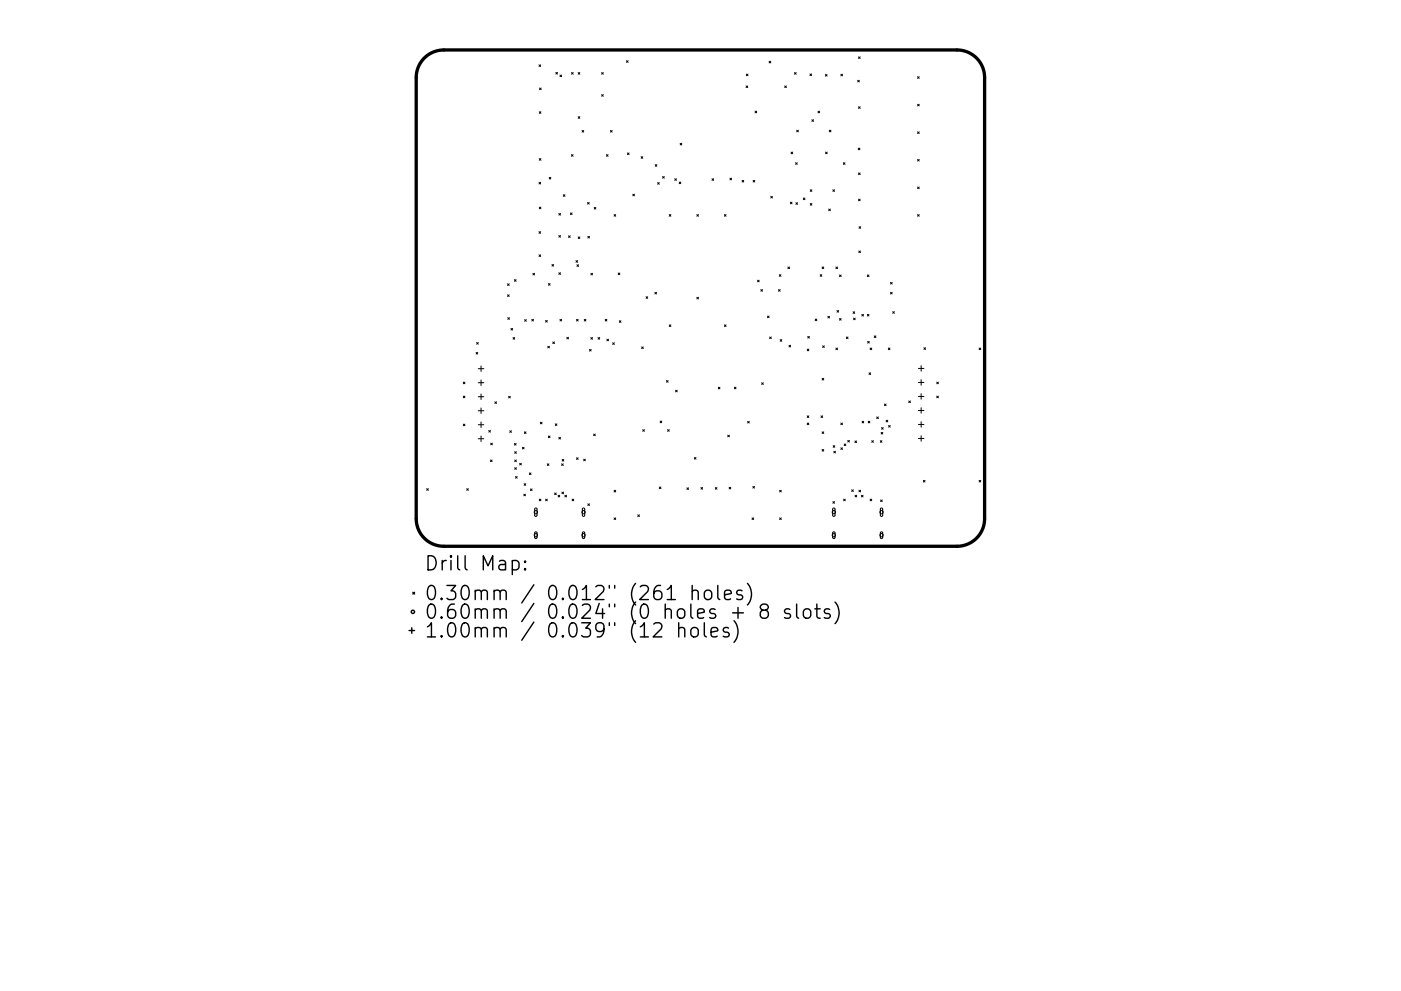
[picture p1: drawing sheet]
<svg xmlns="http://www.w3.org/2000/svg" width="297mm" height="210mm" viewBox="0 0 297 210" stroke-linecap="round" stroke-linejoin="round" font-family="sans-serif">
<defs><g id="words">
<g font-size="4.2">
<text x="89.9" y="121.1">Drill Map:</text>
<text x="89.9" y="127.4">0.30mm / 0.012&quot; (261 holes)</text>
<text x="89.9" y="131.3">0.60mm / 0.024&quot; (0 holes + 8 slots)</text>
<text x="89.9" y="135.3">1.00mm / 0.039&quot; (12 holes)</text>
</g>
</g></defs>
<path d="M90 12.3a5.9 5.9 0 0 1 4.1-1.7h108.8a5.9 5.9 0 0 1 5.9 5.8v93.7a5.9 5.9 0 0 1-5.9 5.8h-108.8a5.9 5.9 0 0 1-5.9-5.8v-93.7a5.9 5.9 0 0 1 1.8-4.1z" fill="none" stroke="#000" stroke-width=".7"/>
<g fill="none" stroke="#000" stroke-width=".21">
<path d="M114.3 13.8l.3 .3M114.4 18.7l.3 .3M114.6 13.8l-.3 .3M114.7 18.7l-.3 .3M117.8 15.4l.4 .3M118.2 15.4l-.4 .3M118.7 15.9l.4 .4M119.1 15.9l-.4 .4M121.2 15.4l.3 .3M121.5 15.4l-.3 .3M122.6 15.4l.3 .3M122.9 15.4l-.3 .3"/>
<path d="M127.6 15.4l.3 .3M127.9 15.4l-.3 .3M132.8 12.9l.4 .3M133.2 12.9l-.4 .3M158.2 18.2l.3 .4M158.2 15.7l.4 .4M158.5 18.2l-.3 .4M158.6 15.7l-.4 .4M163.1 13l.3 .3M163.4 13l-.3 .3M166.4 18.2l.3 .4M166.7 18.2l-.3 .4"/>
<path d="M168.4 15.4l.4 .3M168.8 15.4l-.4 .3M171.7 15.7l.4 .3M172.1 15.7l-.4 .3M175 15.8l.4 .4M175.4 15.8l-.4 .4M178.3 15.7l.3 .4M178.6 15.7l-.3 .4M181.8 17l.4 .4M182 12.1l.4 .3M182.2 17l-.4 .4M182.4 12.1l-.4 .3"/>
<path d="M194.5 16.3l.4 .3M194.9 16.3l-.4 .3M114.3 38.7l.3 .3M114.3 23.7l.4 .4M114.3 33.6l.4 .4M114.6 38.7l-.3 .3M114.7 23.7l-.4 .4M114.7 33.6l-.4 .4M116.4 37.6l.4 .4M116.8 37.6l-.4 .4M121.2 32.8l.3 .4M121.5 32.8l-.3 .4"/>
<path d="M122.6 24.8l.3 .3M122.9 24.8l-.3 .3M123.4 27.7l.4 .3M123.8 27.7l-.4 .3M127.6 20.1l.3 .3M127.9 20.1l-.3 .3M128.6 32.8l.3 .4M128.9 32.8l-.3 .4M129.4 27.7l.4 .3M129.8 27.7l-.4 .3M133 32.4l.4 .4M133.4 32.4l-.4 .4"/>
<path d="M135.9 33.2l.4 .4M136.3 33.2l-.4 .4M138.9 34.9l.4 .4M139.3 34.9l-.4 .4M139.4 38.7l.4 .4M139.8 38.7l-.4 .4M140.5 37.5l.3 .3M140.8 37.5l-.3 .3M143.1 37.9l.3 .4M143.4 37.9l-.3 .4M144 38.6l.3 .4M144.2 30.4l.4 .4"/>
<path d="M144.3 38.6l-.3 .4M144.6 30.4l-.4 .4M151 37.9l.3 .4M151.3 37.9l-.3 .4M154.8 37.8l.3 .4M155.1 37.8l-.3 .4M157.3 38.3l.4 .3M157.7 38.3l-.4 .3M159.7 38.3l.3 .3M160 38.3l-.3 .3M160.1 23.6l.3 .3M160.4 23.6l-.3 .3"/>
<path d="M167.7 32.3l.4 .3M168.1 32.3l-.4 .3M168.7 34.5l.3 .4M168.9 27.6l.4 .4M169 34.5l-.3 .4M169.3 27.6l-.4 .4M172.1 25.4l.4 .4M172.5 25.4l-.4 .4M173.4 23.6l.4 .3M173.8 23.6l-.4 .3M175 32.3l.4 .3M175.4 32.3l-.4 .3"/>
<path d="M175.8 27.6l.4 .4M176.2 27.6l-.4 .4M178.8 34.5l.4 .4M179.2 34.5l-.4 .4M182 31.4l.3 .4M182 22.7l.4 .3M182 36.7l.4 .3M182.3 31.4l-.3 .4M182.4 22.7l-.4 .3M182.4 36.7l-.4 .3M194.5 22.1l.4 .4M194.5 28l.4 .3"/>
<path d="M194.5 33.8l.4 .4M194.5 39.7l.4 .3M194.9 22.1l-.4 .4M194.9 28l-.4 .3M194.9 33.8l-.4 .4M194.9 39.7l-.4 .3M109.1 59.3l.3 .4M109.4 59.3l-.3 .4M113 58l.3 .3M113.3 58l-.3 .3M114.3 49.2l.3 .3M114.3 54.1l.3 .3"/>
<path d="M114.3 43.9l.4 .4M114.6 54.1l-.3 .3M114.6 49.2l-.3 .3M114.7 43.9l-.4 .4M117 56.1l.4 .4M117.4 56.1l-.4 .4M118.5 45.3l.3 .3M118.5 50l.3 .3M118.5 57.9l.3 .3M118.8 45.3l-.3 .3M118.8 50l-.3 .3M118.8 57.9l-.3 .3"/>
<path d="M119.4 41.3l.4 .4M119.8 41.3l-.4 .4M120.5 50l.4 .4M120.9 50l-.4 .4M120.9 45.2l.4 .3M121.3 45.2l-.4 .3M122.1 55.3l.4 .3M122.3 56.2l.4 .3M122.5 55.3l-.4 .3M122.6 50.3l.3 .3M122.7 56.2l-.4 .3M122.9 50.3l-.3 .3"/>
<path d="M124.6 43l.3 .3M124.6 50.1l.4 .4M124.9 43l-.3 .3M125 50.1l-.4 .4M125.3 58l.3 .3M125.6 58l-.3 .3M126 44l.3 .4M126.3 44l-.3 .4M130.2 45.5l.3 .4M130.5 45.5l-.3 .4M131.1 57.9l.3 .4M131.4 57.9l-.3 .4"/>
<path d="M134.2 41.2l.3 .3M134.5 41.2l-.3 .3M141.9 45.5l.3 .4M142.2 45.5l-.3 .4M147.7 45.5l.4 .4M148.1 45.5l-.4 .4M153.6 45.5l.3 .4M153.9 45.5l-.3 .4M160.6 59.4l.4 .4M161 59.4l-.4 .4M163.4 41.7l.4 .3M163.8 41.7l-.4 .3"/>
<path d="M165.2 58.3l.4 .3M165.6 58.3l-.4 .3M167 56.6l.4 .4M167.4 56.6l-.4 .4M167.6 42.9l.3 .3M167.9 42.9l-.3 .3M168.7 43l.4 .4M169.1 43l-.4 .4M170.3 42l.4 .4M170.7 42l-.4 .4M171.8 43.2l.3 .3M171.8 40.3l.3 .3"/>
<path d="M172.1 43.2l-.3 .3M172.1 40.3l-.3 .3M173.9 58.3l.3 .3M174.2 58.3l-.3 .3M174.3 56.6l.4 .4M174.7 56.6l-.4 .4M175.7 44.4l.4 .3M176.1 44.4l-.4 .3M176.6 40.3l.3 .3M176.9 40.3l-.3 .3M177.2 56.6l.4 .4M177.6 56.6l-.4 .4"/>
<path d="M178 58.3l.3 .4M178.3 58.3l-.3 .4M182 42.2l.4 .4M182.1 53.2l.3 .4M182.1 48.1l.4 .3M182.4 42.2l-.4 .4M182.4 53.2l-.3 .4M182.5 48.1l-.4 .3M183.9 58.3l.3 .4M184.2 58.3l-.3 .4M188.8 59.9l.4 .4M189.2 59.9l-.4 .4"/>
<path d="M194.5 45.5l.4 .4M194.9 45.5l-.4 .4M100.9 74.8l.4 .3M101.1 72.7l.3 .3M101.3 74.8l-.4 .3M101.4 72.7l-.3 .3M101.4 78.2h1.2M102 77.6v1.2M107.6 60.2l.4 .4M107.6 62.5l.4 .4M107.7 67.4l.3 .3M108 60.2l-.4 .4"/>
<path d="M108 62.5l-.4 .4M108 67.4l-.3 .3M108.3 69.7l.4 .3M108.7 69.7l-.4 .3M108.8 71.6l.3 .4M109.1 71.6l-.3 .4M111.2 67.8l.4 .4M111.6 67.8l-.4 .4M112.8 67.8l.3 .3M113.1 67.8l-.3 .3M115.7 68l.3 .3M116 68l-.3 .3"/>
<path d="M116.1 73.5l.4 .3M116.3 60.2l.3 .3M116.5 73.5l-.4 .3M116.6 60.2l-.3 .3M117.2 72.6l.4 .3M117.6 72.6l-.4 .3M118.7 67.8l.4 .3M119.1 67.8l-.4 .3M120.2 71.6l.3 .3M120.5 71.6l-.3 .3M122.2 67.8l.4 .3M122.6 67.8l-.4 .3"/>
<path d="M123.9 67.8l.3 .3M124.2 67.8l-.3 .3M125 74.1l.3 .4M125.3 71.6l.3 .4M125.3 74.1l-.3 .4M125.6 71.6l-.3 .4M126.8 71.6l.3 .4M127.1 71.6l-.3 .4M128.3 67.8l.4 .3M128.7 67.8l-.4 .3M128.7 72l.3 .3M129 72l-.3 .3"/>
<path d="M129.9 72.7l.3 .4M130.2 72.7l-.3 .4M131.3 68l.4 .4M131.7 68l-.4 .4M136 73.6l.4 .4M136.4 73.6l-.4 .4M137 63l.3 .3M137.3 63l-.3 .3M138.8 62l.4 .4M139.2 62l-.4 .4M141.9 68.9l.3 .4M142.2 68.9l-.3 .4"/>
<path d="M147.7 63.1l.4 .3M148.1 63.1l-.4 .3M153.6 68.9l.3 .4M153.9 68.9l-.3 .4M161.3 61.4l.4 .4M161.7 61.4l-.4 .4M162.7 67.1l.4 .3M163.1 67.1l-.4 .3M163.2 71.5l.3 .4M163.5 71.5l-.3 .4M165.1 61.4l.3 .4M165.4 61.4l-.3 .4"/>
<path d="M165.4 72.1l.4 .3M165.8 72.1l-.4 .3M167.3 73.3l.3 .3M167.6 73.3l-.3 .3M171.1 74.1l.4 .3M171.3 71.4l.3 .3M171.5 74.1l-.4 .3M171.6 71.4l-.3 .3M172.8 67.7l.4 .3M173.2 67.7l-.4 .3M174.4 73.4l.4 .3M174.8 73.4l-.4 .3"/>
<path d="M175.5 67.1l.4 .4M175.9 67.1l-.4 .4M177.2 73.8l.4 .4M177.5 65.9l.3 .3M177.6 73.8l-.4 .4M177.8 65.9l-.3 .3M178 67.6l.3 .3M178.3 67.6l-.3 .3M179.4 71.5l.4 .4M179.8 71.5l-.4 .4M180.9 66.1l.3 .4M181 67.5l.3 .3"/>
<path d="M181.2 66.1l-.3 .4M181.3 67.5l-.3 .3M182.7 66.7l.4 .4M183.1 66.7l-.4 .4M183.9 66.7l.3 .4M184 72.4l.3 .4M184.2 79.1l.4 .4M184.2 66.7l-.3 .4M184.3 72.4l-.3 .4M184.5 73.8l.3 .4M184.6 79.1l-.4 .4M184.8 73.8l-.3 .4"/>
<path d="M185.4 71.3l.3 .3M185.7 71.3l-.3 .3M188.3 73.8l.4 .4M188.7 73.8l-.4 .4M188.8 62l.4 .4M189.2 62l-.4 .4M189.3 66.1l.3 .4M189.6 66.1l-.3 .4M194.7 78.2h1.2M195.3 77.6v1.2M195.9 73.8l.3 .3M196.2 73.8l-.3 .3"/>
<path d="M207.6 73.8l.3 .4M207.9 73.8l-.3 .4M98.2 81.1l.4 .3M98.2 84l.4 .4M98.2 90l.4 .3M98.6 81.1l-.4 .3M98.6 84l-.4 .4M98.6 90l-.4 .3M101.4 81.2h1.2M101.4 84.2h1.2M101.4 87.1h1.2M101.4 90.1h1.2"/>
<path d="M101.4 93.1h1.2M102 80.6v1.2M102 83.6v1.2M102 86.6v1.1M102 89.5v1.2M102 92.5v1.2M103.6 91.3l.4 .4M104 91.3l-.4 .4M104 97.6l.3 .3M104 94l.4 .4M104.3 97.6l-.3 .3M104.4 94l-.4 .4"/>
<path d="M104.9 85.2l.4 .4M105.3 85.2l-.4 .4M107.8 84.1l.4 .3M108.1 91.4l.3 .3M108.2 84.1l-.4 .3M108.4 91.4l-.3 .3M109.1 94.1l.3 .3M109.1 95.8l.4 .4M109.1 97.6l.4 .3M109.1 99.2l.4 .4M109.4 94.1l-.3 .3M109.5 95.8l-.4 .4"/>
<path d="M109.5 97.6l-.4 .3M109.5 99.2l-.4 .4M110.2 98.3l.3 .3M110.5 98.3l-.3 .3M110.8 94.9l.3 .4M111.1 94.9l-.3 .4M111.2 91.6l.3 .4M111.5 91.6l-.3 .4M114.6 89.6l.3 .3M114.9 89.6l-.3 .3M116 98.4l.4 .4M116.3 92.5l.3 .4"/>
<path d="M116.4 98.4l-.4 .4M116.6 92.5l-.3 .4M117.7 89.9l.4 .4M118.1 89.9l-.4 .4M118.5 92.8l.3 .3M118.8 92.8l-.3 .3M119.1 98.4l.3 .4M119.2 97.5l.3 .3M119.4 98.4l-.3 .4M119.5 97.5l-.3 .3M122.2 97.1l.4 .4M122.6 97.1l-.4 .4"/>
<path d="M123.8 97.4l.3 .4M124.1 97.4l-.3 .4M125.9 92.1l.3 .3M126.2 92.1l-.3 .3M136.3 91.2l.3 .3M136.6 91.2l-.3 .3M140 89.3l.3 .4M140.3 89.3l-.3 .4M141.3 80.7l.4 .4M141.5 91.2l.4 .3M141.7 80.7l-.4 .4M141.9 91.2l-.4 .3"/>
<path d="M143.2 82.8l.4 .3M143.6 82.8l-.4 .3M147.2 97.1l.4 .3M147.6 97.1l-.4 .3M152.3 82.2l.3 .3M152.6 82.2l-.3 .3M154.3 92.3l.3 .4M154.6 92.3l-.3 .4M155.7 82.1l.3 .4M156 82.1l-.3 .4M158.5 89.4l.4 .4M158.9 89.4l-.4 .4"/>
<path d="M161.5 81.2l.3 .4M161.8 81.2l-.3 .4M171.1 88.2l.4 .4M171.1 89.8l.4 .3M171.5 88.2l-.4 .4M171.5 89.8l-.4 .3M174.1 88.2l.3 .4M174.3 80.3l.4 .3M174.3 91.6l.4 .4M174.3 95.4l.4 .3M174.4 88.2l-.3 .4M174.7 80.3l-.4 .3"/>
<path d="M174.7 91.6l-.4 .4M174.7 95.4l-.4 .3M176.6 94.5l.4 .4M176.8 95.7l.3 .4M177 94.5l-.4 .4M177.1 95.7l-.3 .4M178.3 89.8l.3 .3M178.3 95l.3 .4M178.6 89.8l-.3 .3M178.6 95l-.3 .4M179 94.2l.3 .3M179.3 94.2l-.3 .3"/>
<path d="M179.7 93.4l.4 .4M180.1 93.4l-.4 .4M181.3 93.6l.3 .3M181.6 93.6l-.3 .3M182.8 89.4l.3 .3M183.1 89.4l-.3 .3M184.1 89.4l.3 .3M184.4 89.4l-.3 .3M184.8 93.5l.4 .3M185.2 93.5l-.4 .3M185.9 88.5l.3 .3M186.2 88.5l-.3 .3"/>
<path d="M186.6 93.5l.4 .3M186.8 91.7l.4 .4M186.9 90.7l.4 .4M187 93.5l-.4 .3M187.2 91.7l-.4 .4M187.3 90.7l-.4 .4M187.5 85.7l.4 .4M187.9 85.7l-.4 .4M187.9 89.2l.3 .3M188.2 89.2l-.3 .3M188.4 90.3l.3 .3M188.7 90.3l-.3 .3"/>
<path d="M192.7 85.1l.3 .3M193 85.1l-.3 .3M194.7 81.1h1.2M194.7 84.1h1.2M194.7 87.1h1.2M194.7 90.1h1.2M194.7 93h1.2M195.3 80.6v1.1M195.3 83.5v1.2M195.3 86.5v1.2M195.3 89.5v1.1M195.3 92.4v1.2"/>
<path d="M198.6 84l.4 .4M198.6 81.1l.4 .3M199 81.1l-.4 .3M199 84l-.4 .4M90.5 103.7l.3 .3M90.8 103.7l-.3 .3M99 103.7l.3 .3M99.3 103.7l-.3 .3M109.3 101.1l.4 .4M109.7 101.1l-.4 .4M111.1 104.8l.3 .4M111.1 102.6l.4 .4"/>
<path d="M111.4 104.8l-.3 .4M111.5 102.6l-.4 .4M112.2 100.3l.4 .4M112.5 103.7l.3 .4M112.6 100.3l-.4 .4M112.8 103.7l-.3 .4M113.4 107.8h.3l.2 .2v1.4l-.3 .2-.2-.3zM113.4 112.9l.3-.1 .2 .2v1.1l-.2 .2-.3-.2zM114.3 105.9l.4 .3M114.7 105.9l-.4 .3M115.7 105.9l.3 .3M116 105.9l-.3 .3"/>
<path d="M117.6 104.6l.3 .3M117.9 104.6l-.3 .3M118.3 105.1l.4 .3M118.7 105.1l-.4 .3M119.1 104.4l.4 .4M119.5 104.4l-.4 .4M119.8 105.1l.3 .3M120.1 105.1l-.3 .3M121.3 105.9l.3 .3M121.6 105.9l-.3 .3M123.5 107.8h.3l.2 .2v1.4l-.3 .2-.2-.3zM123.5 112.9l.3-.1 .2 .2v1.1l-.2 .2-.3-.2z"/>
<path d="M124.6 106.9l.4 .3M125 106.9l-.4 .3M130.2 104l.3 .4M130.2 109.9l.3 .3M130.5 104l-.3 .4M130.5 109.9l-.3 .3M135.2 109.2l.4 .4M135.6 109.2l-.4 .4M139.8 103.3l.3 .4M140.1 103.3l-.3 .4M145.6 103.5l.4 .4M146 103.5l-.4 .4"/>
<path d="M148.6 103.4l.4 .4M149 103.4l-.4 .4M151.7 103.4l.3 .4M152 103.4l-.3 .4M154.6 103.4l.3 .3M154.9 103.4l-.3 .3M159.4 109.9l.4 .3M159.6 103.2l.4 .4M159.8 109.9l-.4 .3M160 103.2l-.4 .4M165.3 104l.3 .4M165.3 109.9l.3 .3"/>
<path d="M165.6 104l-.3 .4M165.6 109.9l-.3 .3M176.6 106.4l.3 .4M176.6 107.8h.3l.1 .2v1.4l-.2 .2-.3-.3zM176.6 112.9l.3-.1 .1 .2v1.1l-.2 .2-.3-.2zM176.9 106.4l-.3 .4M178.9 105.9l.3 .3M179.2 105.9l-.3 .3M180.6 103.9l.3 .4M180.9 103.9l-.3 .4M181.3 105.1l.3 .3M181.6 105.1l-.3 .3"/>
<path d="M182.1 104l.4 .4M182.5 104l-.4 .4M182.6 105.1l.4 .3M183 105.1l-.4 .3M184.5 105.9l.3 .3M184.8 105.9l-.3 .3M186.7 106.1l.4 .3M186.7 107.8h.3l.2 .2-.1 1.4-.2 .2-.2-.3zM186.7 112.9l.3-.1 .1 .2v1.1l-.2 .2-.2-.2zM187.1 106.1l-.4 .3M195.8 101.9l.3 .4M196.1 101.9l-.3 .4"/>
<path d="M207.6 101.9l.3 .4M207.9 101.9l-.3 .4"/>
<circle cx="113.6" cy="108.7" r=".35"/>
<circle cx="113.6" cy="113.5" r=".35"/>
<circle cx="123.7" cy="108.7" r=".35"/>
<circle cx="123.7" cy="113.5" r=".35"/>
<circle cx="176.8" cy="108.7" r=".35"/>
<circle cx="176.8" cy="113.5" r=".35"/>
<circle cx="186.9" cy="108.7" r=".35"/>
<circle cx="186.9" cy="113.5" r=".35"/>
</g>
<g fill="none" stroke="#000" stroke-width=".3">
<path d="M108.6 119.1l.9-.2 .5 .6v.8l-.2 .5-.3 .1-.9-.1M111.3 119.1l.2 .1-.2 .1-.1-.1 .1-.1v.2M86.7 133.8h1.2M87.3 133.2v1.2M87.5 125.7l.4 .3M87.9 125.7l-.4 .3M111.3 120.6l.2 .2-.2 .1-.1-.1 .1-.2v.3M143.9 133.4a.74 .74 0 0 1 1.3 .2v1.5M143.9 132.1v3M146.6 133.4a.81 .81 0 0 1 .8-.3 .81 .81 0 0 1 .6 .6v.9a.81 .81 0 0 1-.7 .6 .81 .81 0 0 1-.8-.6v-.9zM146.8 125.5a.74 .74 0 0 1 1.2 .1v1.6M146.8 124.2v3"/>
<path d="M149.3 132.1v2.6l.5 .4M149.5 125.5a.81 .81 0 0 1 .8-.3 .81 .81 0 0 1 .6 .6v.8a.81 .81 0 0 1-.8 .6 .81 .81 0 0 1-.8-.6v-.8zM150.8 134.1l1.4-.3-.2-.5-.8-.2-.4 .5v1.1l.1 .3 .3 .1 .8-.1M152.2 124.2v2.6l.4 .4M153.6 126.2l1.4-.3-.1-.5-.9-.2-.4 .4v1.2l.2 .3 .2 .1 .9-.1M154.5 133.3l-.7-.2-.5 .5 .2 .4 1 .3 .1 .3-.1 .4-.3 .1-.9-.1M155.3 130h2.3M155.6 131.7a3.4 3.4 0 0 1 0 4.6M156.5 128.9v2.3M157.3 125.4l-.7-.2-.4 .4 .1 .5 1 .3 .2 .2-.2 .5-.3 .1-.8-.1M158.5 123.8a3.4 3.4 0 0 1 0 4.6M161.8 129.5l-.3-.2a.62 .62 0 0 1-.3-.7 .62 .62 0 0 1 .6-.4l.8 .1a.62 .62 0 0 1 .3 .7 .62 .62 0 0 1-.6 .5l-.8 .1-.3 .4v.6l.6 .6h.5l.6-.6v-.6l-.6-.5"/>
<path d="M167.5 129.3l-.7-.1-.5 .4 .2 .4 1 .3 .1 .3-.1 .4-.3 .2-.9-.2M168.9 128.2v2.5l.4 .5M170.6 129.3a.81 .81 0 0 1 1.3 .4v.9a.81 .81 0 0 1-.8 .6 .81 .81 0 0 1-.8-.6v-.9zM172.8 129.2h1.1M173.2 128.2v2.5l.1 .3 .6 .2M175.9 129.3l-.7-.1-.4 .4 .1 .4 1 .3 .1 .3-.1 .4-.3 .2-.8-.2M177 127.7a3.4 3.4 0 0 1 0 4.6"/>
<circle cx="87.5" cy="129.8" r=".35"/>
</g>
<use href="#words"/>
</svg>
